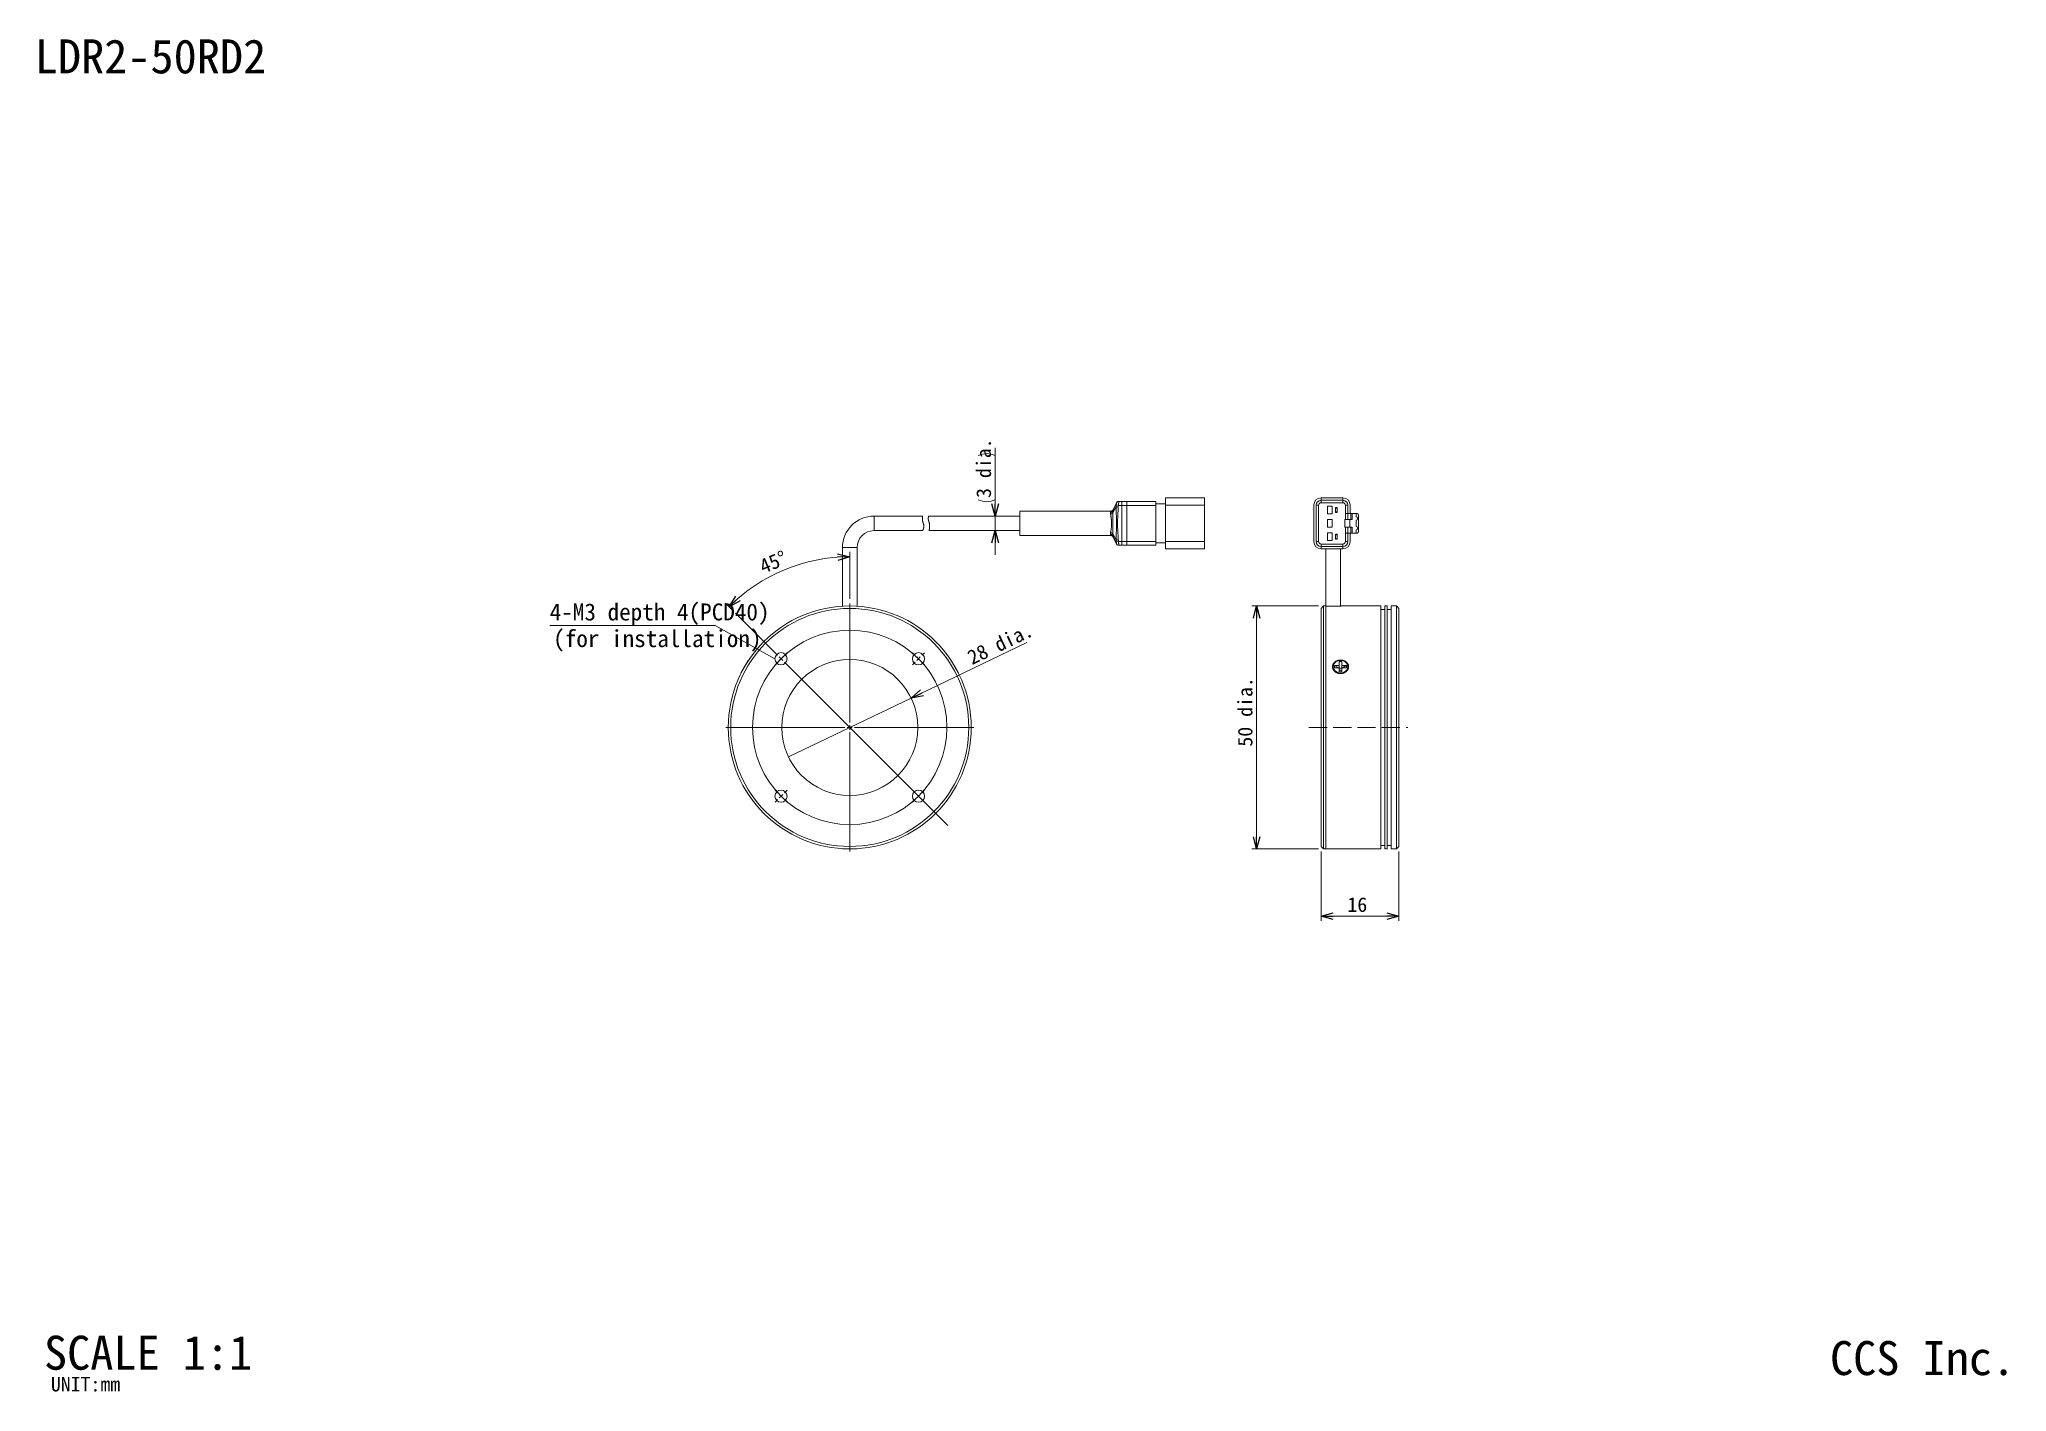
# Model space of a CAD drawing. Extents: x 12 to 417, y 8 to 287.
import ezdxf
from ezdxf.enums import TextEntityAlignment as Align

# ---------------------------------------------------------------- set-up
doc = ezdxf.new("R2010")
doc.units = 0
doc.linetypes.add('DASHED3', pattern=[5, 3.75, -1.25])
doc.layers.get('0').update_dxf_attribs({"linetype": 'continuous', "lineweight": 13})
doc.layers.add('1', color=7, linetype='continuous', lineweight=13)
doc.styles.add('Font_0', font='MS Gothic.ttf')

msp = doc.modelspace()

# ---------------------------------------------------------------- texts
at = {"color": 7, "style": 'Font_0'}
for s, p in [('LDR2-50RD2', (11.45, 279.76)), ('SCALE 1:1', (13.34, 12.96)), ('CCS Inc.', (380.88, 11.86))]:
    msp.add_text(s, height=7, dxfattribs=at).set_placement(p)
at = {"layer": '1', "color": 7, "style": 'Font_0'}
for s, rotation, p in [('3 dia.', 90, (205.22, 192.38)), ('45°', 22.5, (160.23, 179.52)), ('28 dia.', 25.599, (203.01, 160.68)), ('50 dia.', 90, (259.02, 141.2))]:
    msp.add_text(s, height=3, rotation=rotation, dxfattribs=at).set_placement(p, align=Align.TOP_LEFT)
for s, height, p in [('4-M3 depth 4(PCD40)', 3.5, (117.41, 170.67)), ('(for installation)', 3.5, (118.13, 165.19)), ('16', 3, (281.56, 110.19))]:
    msp.add_text(s, height=height, dxfattribs=at).set_placement(p, align=Align.TOP_LEFT)
at = {"layer": '1', "color": 8, "style": 'Font_0'}
msp.add_text('UNIT:mm', height=3, dxfattribs=at).set_placement((14.75, 11.5), align=Align.TOP_LEFT)

# ---------------------------------------------------------------- linework, layer by layer
at = {"color": 7, "linetype": 'BYBLOCK', "lineweight": -2}
for p, q in [((209.09, 188.65), (208.42, 191.15)), ((209.76, 191.15), (209.09, 188.65)), ((209.09, 188.65), (209.09, 191.15)), ((208.42, 183.15), (209.09, 185.65)), ((209.09, 185.65), (209.76, 183.15)), ((209.09, 185.65), (209.09, 183.15)), ((176.63, 180.86), (179.16, 180.28)), ((179.16, 180.28), (176.66, 180.19)), ((179.16, 180.28), (176.68, 179.52)), ((154.32, 169.99), (155.69, 172.18)), ((154.32, 169.99), (156.15, 171.69)), ((156.6, 171.2), (154.32, 169.99)), ((262.22, 167.65), (262.89, 170.15)), ((262.89, 170.15), (263.56, 167.65)), ((262.89, 170.15), (262.89, 167.65)), ((191.78, 151.2), (193.75, 152.88)), ((191.78, 151.2), (194.04, 152.28)), ((194.33, 151.68), (191.78, 151.2)), ((262.89, 120.15), (262.22, 122.65)), ((263.56, 122.65), (262.89, 120.15)), ((262.89, 120.15), (262.89, 122.65)), ((276.15, 106.32), (278.65, 106.99)), ((278.65, 105.65), (276.15, 106.32)), ((276.15, 106.32), (278.65, 106.32)), ((289.65, 106.99), (292.15, 106.32)), ((292.15, 106.32), (289.65, 105.65)), ((292.15, 106.32), (289.65, 106.32))]:
    msp.add_line(p, q, dxfattribs=at)
at = {"color": 7, "linetype": 'continuous', "lineweight": 15}
for p, q in [((234.02, 191.37), (233.28, 189.89)), ((234.02, 191.35), (233.28, 189.68)), ((233.99, 190.57), (233.29, 189.32)), ((234.47, 190.85), (234.01, 190.96)), ((234.47, 190.85), (234.42, 190.55)), ((235.16, 190.85), (234.47, 190.85)), ((234.48, 191.65), (234.49, 191.65)), ((235.16, 191.65), (234.49, 191.65)), ((235.16, 191.65), (236.16, 191.65)), ((235.16, 190.85), (235.16, 183.45)), ((235.16, 190.85), (236.16, 190.85)), ((242.16, 191.65), (236.16, 191.65)), ((236.16, 190.85), (236.16, 183.45)), ((242.16, 190.85), (236.16, 190.85)), ((244.16, 191.15), (242.16, 191.15)), ((242.16, 190.85), (242.16, 183.45)), ((244.16, 192.4), (249.16, 192.4)), ((244.16, 190.9), (244.16, 192.4)), ((252.16, 190.9), (244.16, 190.9)), ((244.16, 190.9), (244.16, 183.4)), ((249.16, 192.4), (252.16, 192.4)), ((252.16, 192.4), (252.16, 190.9)), ((252.16, 190.9), (252.16, 183.4)), ((274.65, 190.9), (274.65, 183.4)), ((275.65, 190.9), (275.15, 190.9)), ((275.15, 183.4), (275.15, 190.9)), ((275.65, 190.9), (275.65, 183.4)), ((276.15, 192.4), (276.15, 191.9)), ((280.65, 192.4), (276.15, 192.4)), ((276.15, 191.9), (276.15, 191.4)), ((276.15, 191.9), (280.65, 191.9)), ((280.65, 191.4), (276.15, 191.4)), ((277.45, 190.7), (277.45, 189.1)), ((278.45, 190.7), (277.45, 190.7)), ((278.45, 189.1), (278.45, 190.7)), ((279.15, 190.4), (279.45, 190.4)), ((279.15, 190.3), (279.15, 190.4)), ((279.45, 190.3), (279.15, 190.3)), ((279.15, 190.3), (279.15, 189.5)), ((279.45, 190.4), (279.45, 190.3)), ((279.45, 189.5), (279.45, 190.3)), ((280.65, 191.9), (280.65, 192.4)), ((280.65, 191.4), (280.65, 191.9)), ((281.15, 190.9), (281.65, 190.9)), ((281.15, 189.15), (281.15, 190.9)), ((281.65, 190.9), (281.65, 189.15)), ((282.15, 189.15), (282.15, 190.9)), ((194.16, 188.65), (184.16, 188.65)), ((184.16, 188.65), (184.16, 185.65)), ((214.16, 188.65), (195.38, 188.65)), ((232.84, 189.65), (214.16, 189.65)), ((214.16, 189.65), (214.16, 184.65)), ((277.45, 189.1), (278.45, 189.1)), ((277.45, 187.95), (277.45, 186.35)), ((278.45, 187.95), (277.45, 187.95)), ((277.45, 186.35), (278.45, 186.35)), ((278.45, 186.35), (278.45, 187.95)), ((279.15, 189.5), (279.45, 189.5)), ((279.15, 189.4), (279.15, 189.5)), ((279.45, 189.4), (279.15, 189.4)), ((279.45, 189.5), (279.45, 189.4)), ((281.05, 187.95), (281.05, 186.35)), ((281.05, 187.95), (282.05, 187.95)), ((281.05, 186.35), (282.05, 186.35)), ((281.65, 189.15), (281.15, 189.15)), ((281.15, 187.95), (281.15, 189.15)), ((281.15, 185.15), (281.15, 186.35)), ((281.65, 189.15), (282.15, 189.15)), ((281.65, 189.15), (281.65, 187.95)), ((281.65, 186.35), (281.65, 185.15)), ((282.05, 187.95), (282.05, 186.35)), ((282.05, 187.95), (282.55, 187.95)), ((282.05, 186.35), (282.55, 186.35)), ((282.15, 189.15), (282.25, 189.15)), ((282.25, 187.95), (282.25, 189.15)), ((282.25, 189.15), (282.55, 189.15)), ((282.25, 185.15), (282.25, 186.35)), ((282.55, 189.15), (282.55, 187.95)), ((282.55, 189.15), (283.35, 189.15)), ((282.55, 186.35), (282.55, 185.15)), ((283.35, 189.15), (283.35, 188.5)), ((283.35, 189.15), (283.55, 189.15)), ((283.45, 188.5), (283.35, 188.5)), ((283.35, 187.8), (283.45, 187.8)), ((283.35, 187.8), (283.35, 186.5)), ((283.35, 186.5), (283.45, 186.5)), ((283.65, 188), (283.65, 188.3)), ((283.65, 186.3), (283.65, 186)), ((283.85, 188.85), (283.85, 185.45)), ((184.16, 185.65), (194.17, 185.65)), ((195.46, 185.65), (214.16, 185.65)), ((214.16, 184.65), (232.84, 184.65)), ((234.02, 182.95), (233.28, 184.62)), ((233.28, 184.41), (234.02, 182.93)), ((233.99, 183.74), (233.29, 184.98)), ((234.47, 183.45), (234.01, 183.34)), ((235.16, 183.45), (234.47, 183.45)), ((234.49, 182.65), (234.48, 182.65)), ((235.16, 182.65), (234.49, 182.65)), ((235.16, 183.45), (236.16, 183.45)), ((235.16, 182.65), (236.16, 182.65)), ((242.16, 183.45), (236.16, 183.45)), ((242.16, 182.65), (236.16, 182.65)), ((244.16, 183.15), (242.16, 183.15)), ((244.16, 181.9), (244.16, 183.4)), ((244.16, 183.4), (252.16, 183.4)), ((252.16, 183.4), (252.16, 181.9)), ((275.65, 183.4), (275.15, 183.4)), ((276.15, 182.9), (276.15, 182.4)), ((276.15, 182.9), (280.65, 182.9)), ((276.15, 182.4), (276.15, 181.9)), ((280.65, 182.4), (276.15, 182.4)), ((277.45, 185.2), (278.45, 185.2)), ((277.45, 183.6), (277.45, 185.2)), ((278.45, 183.6), (277.45, 183.6)), ((278.45, 185.2), (278.45, 183.6)), ((279.15, 184.9), (279.45, 184.9)), ((279.15, 184.8), (279.15, 184.9)), ((279.15, 184), (279.15, 184.8)), ((279.45, 184.8), (279.15, 184.8)), ((279.15, 183.9), (279.15, 184)), ((279.15, 184), (279.45, 184)), ((279.45, 183.9), (279.15, 183.9)), ((279.45, 184.9), (279.45, 184.8)), ((279.45, 184.8), (279.45, 184)), ((279.45, 184), (279.45, 183.9)), ((280.65, 182.4), (280.65, 182.9)), ((280.65, 181.9), (280.65, 182.4)), ((281.15, 183.4), (281.15, 185.15)), ((281.15, 185.15), (281.65, 185.15)), ((281.65, 183.4), (281.15, 183.4)), ((281.65, 185.15), (281.65, 183.4)), ((281.65, 185.15), (282.15, 185.15)), ((282.15, 183.4), (282.15, 185.15)), ((282.15, 185.15), (282.25, 185.15)), ((282.55, 185.15), (282.25, 185.15)), ((282.55, 185.15), (283.35, 185.15)), ((283.35, 185.8), (283.35, 185.15)), ((283.45, 185.8), (283.35, 185.8)), ((283.35, 185.15), (283.55, 185.15)), ((177.66, 182.15), (177.66, 170.11)), ((177.66, 182.15), (180.66, 182.15)), ((180.66, 170.11), (180.66, 182.15)), ((249.16, 181.9), (244.16, 181.9)), ((252.16, 181.9), (249.16, 181.9)), ((276.15, 181.9), (280.65, 181.9)), ((277.15, 181.9), (277.15, 170.15)), ((280.15, 170.14), (280.15, 181.9)), ((276.65, 170.15), (276.15, 169.65)), ((277.15, 170.15), (276.65, 170.15)), ((276.65, 170.15), (276.65, 120.15)), ((277.15, 170.15), (277.15, 120.15)), ((277.15, 170.1), (277.15, 120.15)), ((278.75, 170.1), (277.15, 170.1)), ((288.45, 170.15), (280.33, 170.15)), ((288.45, 120.15), (288.45, 170.15)), ((289.75, 170.15), (289.25, 170.15)), ((289.25, 170.15), (289.25, 120.15)), ((289.75, 120.15), (289.75, 170.15)), ((291.65, 170.15), (290.55, 170.15)), ((290.55, 170.15), (290.55, 120.15)), ((292.15, 169.65), (291.65, 170.15)), ((291.65, 120.15), (291.65, 170.15)), ((276.15, 120.65), (276.15, 169.65)), ((289.25, 169.45), (288.45, 169.45)), ((290.55, 169.45), (289.75, 169.45)), ((292.15, 169.65), (292.15, 120.65)), ((156.76, 156.35), (158.26, 158.95)), ((158.29, 158.93), (158.26, 158.95)), ((200.06, 158.95), (200.02, 158.93)), ((200.06, 158.95), (201.56, 156.35)), ((279.9, 157.87), (279.9, 158.73)), ((280.4, 158.73), (279.9, 158.73)), ((280.4, 157.87), (280.4, 158.73)), ((156.76, 156.35), (156.79, 156.33)), ((201.52, 156.33), (201.56, 156.35)), ((278.65, 157.65), (278.65, 157.6)), ((279.9, 157.87), (278.9, 157.87)), ((278.9, 157.87), (278.9, 157.43)), ((278.9, 157.87), (279.77, 157.43)), ((279.9, 157.43), (278.9, 157.43)), ((279.9, 157.87), (279.9, 157.43)), ((279.9, 156.57), (279.9, 157.43)), ((279.9, 157.37), (280.4, 157.37)), ((279.9, 156.93), (280.4, 156.93)), ((280.4, 156.57), (279.9, 156.57)), ((281.4, 157.87), (280.4, 157.87)), ((280.4, 157.87), (280.4, 157.43)), ((280.4, 156.57), (280.4, 157.43)), ((281.4, 157.43), (280.4, 157.43)), ((280.54, 157.43), (281.4, 157.87)), ((281.4, 157.87), (281.4, 157.43)), ((281.65, 157.6), (281.65, 157.65)), ((177.66, 120.2), (177.66, 120.15)), ((180.66, 120.15), (177.66, 120.15)), ((180.66, 120.15), (180.66, 120.2)), ((276.15, 120.65), (276.65, 120.15)), ((276.65, 120.15), (277.15, 120.15)), ((277.15, 120.15), (278.52, 120.15)), ((281.65, 120.15), (278.65, 120.15)), ((281.8, 120.15), (288.45, 120.15)), ((288.45, 120.85), (289.25, 120.85)), ((289.25, 120.15), (289.75, 120.15)), ((289.75, 120.85), (290.55, 120.85)), ((290.55, 120.15), (291.65, 120.15)), ((291.65, 120.15), (292.15, 120.65))]:
    msp.add_line(p, q, dxfattribs=at)
at = {"lineweight": 15}
for points in [[(233.99, 190.57), (233.99, 190.57), (233.99, 190.57), (233.99, 190.57), (233.99, 190.58), (233.99, 190.59), (233.99, 190.59), (233.99, 190.6), (233.98, 190.61), (233.98, 190.62), (233.98, 190.63), (233.98, 190.65), (233.98, 190.66), (233.98, 190.67), (233.98, 190.69), (233.98, 190.7), (233.98, 190.72), (233.98, 190.74), (233.98, 190.76), (233.98, 190.78), (233.98, 190.8), (233.99, 190.82), (233.99, 190.84), (233.99, 190.86), (234, 190.88), (234, 190.91), (234, 190.93), (234.01, 190.96)], [(233.99, 183.74), (233.99, 183.74), (233.99, 183.77), (233.99, 183.81), (233.99, 183.87), (233.99, 183.94), (233.99, 184.02), (233.99, 184.11), (233.99, 184.2), (233.99, 184.31), (233.99, 184.42), (234, 184.53), (234, 184.65), (234, 184.77), (234, 184.9), (234, 185.04), (234.01, 185.19), (234.01, 185.35), (234.02, 185.51), (234.02, 185.68), (234.03, 185.86), (234.03, 186.05), (234.04, 186.25), (234.04, 186.44), (234.05, 186.65), (234.05, 186.85), (234.05, 187.05), (234.05, 187.26), (234.05, 187.46), (234.05, 187.66), (234.05, 187.86), (234.04, 188.05), (234.03, 188.24), (234.03, 188.43), (234.02, 188.61), (234.02, 188.78), (234.01, 188.94), (234.01, 189.1), (234, 189.25), (234, 189.39), (234, 189.53), (234, 189.66), (233.99, 189.77), (233.99, 189.89), (233.99, 189.99), (233.99, 190.09), (233.99, 190.18), (233.99, 190.27), (233.99, 190.34), (233.99, 190.41), (233.99, 190.46), (233.99, 190.51), (233.99, 190.54), (233.99, 190.56), (233.99, 190.57)], [(234.42, 190.55), (234.4, 190.55), (234.39, 190.55), (234.37, 190.55), (234.36, 190.55), (234.35, 190.55), (234.33, 190.55), (234.32, 190.55), (234.31, 190.55), (234.29, 190.55), (234.28, 190.55), (234.26, 190.55), (234.25, 190.55), (234.24, 190.55), (234.23, 190.56), (234.21, 190.56), (234.2, 190.56), (234.19, 190.56), (234.18, 190.56), (234.16, 190.56), (234.15, 190.56), (234.14, 190.56), (234.13, 190.56), (234.12, 190.56), (234.11, 190.56), (234.09, 190.56), (234.08, 190.56), (234.07, 190.56), (234.06, 190.56), (234.06, 190.56), (234.05, 190.56), (234.04, 190.56), (234.03, 190.56), (234.02, 190.57), (234.01, 190.57), (234, 190.57), (233.99, 190.57)], [(234.01, 190.96), (234.01, 190.96), (234.01, 190.97), (234.01, 190.97), (234.01, 190.98), (234.01, 190.99), (234.01, 191), (234.01, 191.01), (234.02, 191.02), (234.02, 191.02), (234.02, 191.03), (234.02, 191.04), (234.02, 191.05), (234.02, 191.06), (234.02, 191.07), (234.02, 191.08), (234.02, 191.09), (234.02, 191.1), (234.03, 191.11), (234.03, 191.12), (234.03, 191.13), (234.03, 191.14), (234.03, 191.15), (234.03, 191.16), (234.03, 191.16), (234.03, 191.17), (234.03, 191.18), (234.03, 191.19), (234.03, 191.2), (234.03, 191.2), (234.03, 191.21), (234.03, 191.22), (234.03, 191.23), (234.03, 191.23), (234.03, 191.24), (234.03, 191.25), (234.03, 191.25), (234.03, 191.26), (234.03, 191.27), (234.03, 191.27), (234.03, 191.28), (234.03, 191.28), (234.03, 191.29), (234.03, 191.29), (234.03, 191.3), (234.03, 191.3), (234.03, 191.31), (234.03, 191.31), (234.03, 191.31), (234.03, 191.32), (234.03, 191.32), (234.03, 191.32), (234.03, 191.32), (234.03, 191.33), (234.03, 191.33)], [(234.02, 191.35), (234.03, 191.37), (234.04, 191.38), (234.05, 191.39), (234.05, 191.41), (234.06, 191.42), (234.07, 191.43), (234.08, 191.45), (234.09, 191.46), (234.1, 191.47), (234.11, 191.49), (234.12, 191.5), (234.13, 191.51), (234.14, 191.52), (234.16, 191.53), (234.17, 191.54), (234.18, 191.55), (234.19, 191.56), (234.21, 191.57), (234.22, 191.58), (234.24, 191.59), (234.25, 191.59), (234.26, 191.6), (234.28, 191.61), (234.29, 191.61), (234.31, 191.62), (234.32, 191.63), (234.34, 191.63), (234.35, 191.63), (234.37, 191.64), (234.39, 191.64), (234.4, 191.64), (234.42, 191.64), (234.43, 191.65), (234.45, 191.65), (234.47, 191.65), (234.48, 191.65)], [(234.02, 191.35), (234.02, 191.35), (234.02, 191.35), (234.02, 191.35), (234.02, 191.35), (234.02, 191.35), (234.02, 191.35), (234.02, 191.35), (234.02, 191.36), (234.02, 191.36), (234.02, 191.36), (234.02, 191.36), (234.02, 191.36), (234.02, 191.36), (234.02, 191.36), (234.02, 191.36), (234.02, 191.36), (234.02, 191.37), (234.02, 191.37), (234.02, 191.37), (234.02, 191.37), (234.02, 191.37), (234.02, 191.37), (234.02, 191.37), (234.02, 191.37), (234.02, 191.37), (234.02, 191.38), (234.02, 191.38), (234.02, 191.38), (234.02, 191.38), (234.02, 191.38), (234.02, 191.38), (234.02, 191.38), (234.02, 191.37), (234.02, 191.37), (234.02, 191.37), (234.02, 191.37)], [(234.03, 191.33), (234.03, 191.33), (234.02, 191.33), (234.02, 191.33), (234.02, 191.34), (234.02, 191.34), (234.02, 191.34), (234.02, 191.34), (234.02, 191.34), (234.02, 191.34), (234.02, 191.34), (234.02, 191.35), (234.02, 191.35), (234.02, 191.35), (234.02, 191.35), (234.02, 191.35), (234.02, 191.35), (234.02, 191.35), (234.02, 191.35)], [(234.42, 190.55), (234.41, 190.41), (234.4, 190.27), (234.39, 190.11), (234.38, 189.94), (234.37, 189.77), (234.36, 189.59), (234.35, 189.4), (234.34, 189.22), (234.33, 189.02), (234.32, 188.83), (234.31, 188.64), (234.3, 188.45), (234.3, 188.25), (234.29, 188.05), (234.28, 187.86), (234.28, 187.66), (234.27, 187.46), (234.27, 187.26), (234.27, 187.06), (234.27, 186.85), (234.28, 186.65), (234.28, 186.44), (234.29, 186.24), (234.3, 186.03), (234.31, 185.83), (234.32, 185.63), (234.33, 185.43), (234.34, 185.23), (234.35, 185.03), (234.36, 184.84), (234.37, 184.65), (234.38, 184.47), (234.39, 184.28), (234.4, 184.1), (234.41, 183.93), (234.42, 183.76)], [(234.49, 191.65), (234.49, 191.65), (234.49, 191.65), (234.49, 191.65), (234.49, 191.65), (234.49, 191.65), (234.49, 191.65), (234.49, 191.65), (234.49, 191.65), (234.49, 191.65), (234.5, 191.65), (234.5, 191.64), (234.5, 191.64), (234.5, 191.64), (234.5, 191.63), (234.5, 191.63), (234.5, 191.63), (234.5, 191.62), (234.5, 191.61), (234.5, 191.61), (234.5, 191.6), (234.5, 191.59), (234.5, 191.58), (234.5, 191.57), (234.5, 191.56), (234.5, 191.55), (234.5, 191.53), (234.5, 191.52), (234.5, 191.51), (234.5, 191.49), (234.5, 191.48), (234.5, 191.46), (234.5, 191.45), (234.5, 191.43), (234.5, 191.41), (234.5, 191.4), (234.5, 191.38), (234.5, 191.36), (234.5, 191.34), (234.5, 191.32), (234.49, 191.3), (234.49, 191.28), (234.49, 191.26), (234.49, 191.24), (234.49, 191.22), (234.49, 191.2), (234.49, 191.18), (234.49, 191.16), (234.49, 191.14), (234.49, 191.12), (234.48, 191.09), (234.48, 191.07), (234.48, 191.05), (234.48, 191.03), (234.48, 191.02), (234.48, 191), (234.48, 190.98), (234.48, 190.97), (234.47, 190.95), (234.47, 190.94), (234.47, 190.93), (234.47, 190.92), (234.47, 190.9), (234.47, 190.89), (234.47, 190.89), (234.47, 190.88), (234.47, 190.87), (234.47, 190.87), (234.47, 190.86), (234.47, 190.86), (234.47, 190.85), (234.47, 190.85), (234.47, 190.85)], [(235.16, 191.65), (235.16, 191.65), (235.16, 191.64), (235.16, 191.64), (235.16, 191.64), (235.16, 191.63), (235.16, 191.63), (235.16, 191.62), (235.16, 191.62), (235.16, 191.61), (235.16, 191.6), (235.16, 191.6), (235.16, 191.59), (235.16, 191.58), (235.16, 191.57), (235.16, 191.56), (235.16, 191.55), (235.16, 191.53), (235.16, 191.52), (235.16, 191.51), (235.16, 191.5), (235.16, 191.49), (235.16, 191.48), (235.16, 191.47), (235.16, 191.45), (235.16, 191.44), (235.16, 191.43), (235.16, 191.42), (235.16, 191.4), (235.16, 191.39), (235.16, 191.38), (235.16, 191.36), (235.16, 191.35), (235.16, 191.33), (235.16, 191.32), (235.16, 191.3), (235.16, 191.28), (235.16, 191.27), (235.16, 191.25), (235.16, 191.23), (235.16, 191.21), (235.16, 191.19), (235.16, 191.17), (235.16, 191.14), (235.16, 191.12), (235.16, 191.1), (235.16, 191.08), (235.16, 191.05), (235.16, 191.03), (235.16, 191), (235.16, 190.97), (235.16, 190.94), (235.16, 190.91), (235.16, 190.88), (235.16, 190.85)], [(236.16, 190.85), (236.16, 190.87), (236.16, 190.89), (236.16, 190.9), (236.16, 190.92), (236.16, 190.94), (236.16, 190.96), (236.16, 190.98), (236.16, 191), (236.16, 191.01), (236.16, 191.03), (236.16, 191.06), (236.16, 191.08), (236.16, 191.1), (236.16, 191.12), (236.16, 191.14), (236.16, 191.16), (236.16, 191.19), (236.16, 191.21), (236.16, 191.23), (236.16, 191.26), (236.16, 191.28), (236.16, 191.31), (236.16, 191.33), (236.16, 191.35), (236.16, 191.38), (236.16, 191.4), (236.16, 191.42), (236.16, 191.44), (236.16, 191.47), (236.16, 191.49), (236.16, 191.51), (236.16, 191.53), (236.16, 191.55), (236.16, 191.56), (236.16, 191.58), (236.16, 191.59), (236.16, 191.6), (236.16, 191.61), (236.16, 191.62), (236.16, 191.63), (236.16, 191.63), (236.16, 191.64), (236.16, 191.64), (236.16, 191.65), (236.16, 191.65)], [(242.16, 191.65), (242.16, 191.65), (242.16, 191.64), (242.16, 191.64), (242.16, 191.63), (242.16, 191.63), (242.16, 191.62), (242.16, 191.61), (242.16, 191.6), (242.16, 191.59), (242.16, 191.58), (242.16, 191.56), (242.16, 191.55), (242.16, 191.53), (242.16, 191.51), (242.16, 191.49), (242.16, 191.46), (242.16, 191.44), (242.16, 191.41), (242.16, 191.39), (242.16, 191.36), (242.16, 191.34), (242.16, 191.31), (242.16, 191.28), (242.16, 191.25), (242.16, 191.22), (242.16, 191.19), (242.16, 191.16), (242.16, 191.12), (242.16, 191.09), (242.16, 191.06), (242.16, 191.02), (242.16, 190.99), (242.16, 190.96), (242.16, 190.92), (242.16, 190.89), (242.16, 190.85)], [(194.16, 188.65), (194.16, 188.65), (194.16, 188.65), (194.16, 188.65), (194.16, 188.65), (194.16, 188.65), (194.16, 188.66), (194.16, 188.66), (194.16, 188.65), (194.16, 188.65), (194.16, 188.65), (194.15, 188.64), (194.15, 188.63), (194.15, 188.62), (194.15, 188.61), (194.15, 188.6), (194.15, 188.58), (194.14, 188.57), (194.14, 188.55), (194.14, 188.53), (194.14, 188.51), (194.13, 188.49), (194.13, 188.46), (194.13, 188.43), (194.13, 188.41), (194.12, 188.38), (194.12, 188.34), (194.12, 188.31), (194.12, 188.27), (194.12, 188.24), (194.12, 188.2), (194.12, 188.16), (194.12, 188.12), (194.12, 188.07), (194.12, 188.03), (194.12, 187.99), (194.12, 187.94), (194.13, 187.9), (194.13, 187.85), (194.14, 187.81), (194.14, 187.76), (194.15, 187.72), (194.16, 187.67), (194.16, 187.62), (194.17, 187.58), (194.18, 187.53), (194.19, 187.49), (194.2, 187.44), (194.22, 187.4), (194.23, 187.35), (194.24, 187.31), (194.25, 187.27), (194.27, 187.23), (194.28, 187.19), (194.29, 187.15)], [(194.29, 187.15), (194.3, 187.11), (194.31, 187.06), (194.33, 187.02), (194.34, 186.98), (194.35, 186.93), (194.36, 186.89), (194.37, 186.85), (194.38, 186.8), (194.38, 186.76), (194.39, 186.72), (194.39, 186.67), (194.39, 186.63), (194.4, 186.59), (194.4, 186.55), (194.39, 186.5), (194.39, 186.46), (194.39, 186.42), (194.39, 186.38), (194.38, 186.34), (194.38, 186.3), (194.37, 186.26), (194.37, 186.23), (194.36, 186.19), (194.35, 186.15), (194.34, 186.12), (194.33, 186.08), (194.32, 186.05), (194.32, 186.02), (194.31, 185.99), (194.3, 185.96), (194.28, 185.93), (194.27, 185.9), (194.26, 185.87), (194.25, 185.85), (194.24, 185.82), (194.23, 185.8), (194.22, 185.78), (194.21, 185.76), (194.21, 185.74), (194.2, 185.72), (194.19, 185.71), (194.18, 185.7), (194.18, 185.69), (194.17, 185.68), (194.17, 185.67), (194.17, 185.67), (194.16, 185.66), (194.16, 185.66), (194.16, 185.66), (194.16, 185.66), (194.16, 185.66), (194.16, 185.66), (194.17, 185.67), (194.17, 185.67)], [(195.42, 187.55), (195.41, 187.6), (195.4, 187.64), (195.38, 187.68), (195.37, 187.73), (195.36, 187.77), (195.35, 187.81), (195.34, 187.85), (195.34, 187.9), (195.33, 187.94), (195.32, 187.98), (195.32, 188.02), (195.32, 188.06), (195.32, 188.09), (195.32, 188.13), (195.32, 188.17), (195.32, 188.2), (195.32, 188.24), (195.32, 188.27), (195.32, 188.3), (195.32, 188.33), (195.33, 188.36), (195.33, 188.39), (195.33, 188.42), (195.34, 188.44), (195.34, 188.47), (195.35, 188.49), (195.35, 188.51), (195.35, 188.53), (195.36, 188.55), (195.36, 188.57), (195.37, 188.58), (195.37, 188.6), (195.37, 188.61), (195.38, 188.62), (195.38, 188.63), (195.38, 188.63), (195.38, 188.64), (195.38, 188.64), (195.38, 188.64), (195.38, 188.64), (195.38, 188.64), (195.38, 188.64), (195.38, 188.64), (195.38, 188.64), (195.38, 188.63)], [(195.46, 185.67), (195.46, 185.66), (195.46, 185.66), (195.46, 185.66), (195.46, 185.66), (195.46, 185.66), (195.46, 185.66), (195.46, 185.66), (195.46, 185.66), (195.46, 185.66), (195.46, 185.67), (195.47, 185.67), (195.47, 185.68), (195.47, 185.69), (195.48, 185.71), (195.48, 185.72), (195.48, 185.74), (195.49, 185.76), (195.49, 185.78), (195.5, 185.8), (195.51, 185.82), (195.51, 185.85), (195.52, 185.87), (195.52, 185.9), (195.53, 185.93), (195.54, 185.96), (195.54, 186), (195.55, 186.03), (195.56, 186.07), (195.56, 186.11), (195.57, 186.15), (195.57, 186.19), (195.58, 186.23), (195.58, 186.28), (195.59, 186.32), (195.59, 186.37), (195.59, 186.42), (195.59, 186.46), (195.59, 186.51), (195.59, 186.56), (195.59, 186.61), (195.59, 186.66), (195.59, 186.71), (195.59, 186.76), (195.58, 186.81), (195.58, 186.86), (195.57, 186.91), (195.57, 186.96), (195.56, 187), (195.55, 187.05), (195.55, 187.09), (195.54, 187.13), (195.53, 187.18), (195.52, 187.22), (195.51, 187.26), (195.5, 187.3), (195.49, 187.33), (195.48, 187.37), (195.47, 187.41), (195.46, 187.44), (195.45, 187.47), (195.44, 187.5), (195.43, 187.53), (195.42, 187.55)], [(232.83, 189.07), (232.83, 189.09), (232.83, 189.11), (232.82, 189.14), (232.82, 189.16), (232.82, 189.18), (232.82, 189.2), (232.82, 189.22), (232.81, 189.23), (232.81, 189.25), (232.81, 189.27), (232.81, 189.29), (232.81, 189.31), (232.81, 189.32), (232.81, 189.34), (232.81, 189.36), (232.82, 189.37), (232.82, 189.39), (232.82, 189.4)], [(233.28, 189.68), (233.27, 189.67), (233.27, 189.65), (233.26, 189.64), (233.25, 189.63), (233.24, 189.61), (233.23, 189.6), (233.23, 189.59), (233.22, 189.58), (233.21, 189.57), (233.2, 189.55), (233.19, 189.54), (233.17, 189.53), (233.16, 189.52), (233.15, 189.51), (233.14, 189.5), (233.13, 189.49), (233.11, 189.49), (233.1, 189.48), (233.08, 189.47), (233.07, 189.46), (233.06, 189.45), (233.04, 189.45), (233.03, 189.44), (233.01, 189.44), (233, 189.43), (232.98, 189.43), (232.96, 189.42), (232.95, 189.42), (232.93, 189.41), (232.92, 189.41), (232.9, 189.41), (232.88, 189.41), (232.87, 189.41), (232.85, 189.41), (232.83, 189.4), (232.82, 189.4)], [(232.82, 189.4), (232.82, 189.43), (232.82, 189.46), (232.83, 189.48), (232.83, 189.51), (232.83, 189.53), (232.84, 189.55), (232.84, 189.57), (232.84, 189.58), (232.84, 189.59), (232.84, 189.6), (232.84, 189.61), (232.84, 189.62), (232.84, 189.62), (232.84, 189.62), (232.84, 189.62), (232.84, 189.62), (232.84, 189.62), (232.84, 189.62)], [(232.83, 189.07), (232.85, 189.08), (232.86, 189.08), (232.88, 189.08), (232.9, 189.08), (232.91, 189.08), (232.93, 189.09), (232.94, 189.09), (232.96, 189.09), (232.97, 189.1), (232.99, 189.1), (233, 189.1), (233.02, 189.11), (233.03, 189.12), (233.05, 189.12), (233.06, 189.13), (233.08, 189.13), (233.09, 189.14), (233.1, 189.15), (233.12, 189.16), (233.13, 189.16), (233.14, 189.17), (233.16, 189.18), (233.17, 189.19), (233.18, 189.2), (233.19, 189.21), (233.2, 189.22), (233.21, 189.23), (233.22, 189.24), (233.23, 189.25), (233.24, 189.26), (233.25, 189.27), (233.26, 189.28), (233.26, 189.29), (233.27, 189.3), (233.28, 189.31), (233.29, 189.32)], [(232.83, 185.23), (232.84, 185.3), (232.85, 185.36), (232.86, 185.43), (232.87, 185.5), (232.88, 185.57), (232.9, 185.64), (232.91, 185.71), (232.92, 185.79), (232.93, 185.86), (232.94, 185.94), (232.95, 186.02), (232.97, 186.11), (232.98, 186.19), (232.99, 186.28), (233, 186.37), (233.01, 186.46), (233.02, 186.55), (233.02, 186.64), (233.03, 186.73), (233.04, 186.82), (233.04, 186.91), (233.04, 187.01), (233.04, 187.1), (233.04, 187.19), (233.04, 187.28), (233.04, 187.38), (233.03, 187.47), (233.03, 187.56), (233.02, 187.65), (233.02, 187.74), (233.01, 187.82), (233, 187.91), (232.99, 187.99), (232.98, 188.07), (232.97, 188.15), (232.96, 188.23), (232.95, 188.3), (232.94, 188.36), (232.93, 188.43), (232.92, 188.49), (232.91, 188.55), (232.9, 188.61), (232.9, 188.66), (232.89, 188.71), (232.88, 188.76), (232.87, 188.81), (232.86, 188.85), (232.86, 188.89), (232.85, 188.93), (232.85, 188.97), (232.84, 189), (232.84, 189.03), (232.83, 189.05), (232.83, 189.07)], [(233.28, 189.9), (233.28, 189.9), (233.27, 189.89), (233.27, 189.88), (233.27, 189.88), (233.26, 189.87), (233.26, 189.86), (233.25, 189.85), (233.24, 189.84), (233.24, 189.83), (233.23, 189.82), (233.22, 189.82), (233.21, 189.81), (233.2, 189.8), (233.19, 189.79), (233.18, 189.78), (233.17, 189.77), (233.16, 189.76), (233.15, 189.75), (233.13, 189.74), (233.12, 189.73), (233.11, 189.72), (233.09, 189.71), (233.08, 189.7), (233.06, 189.7), (233.04, 189.69), (233.03, 189.68), (233.01, 189.68), (232.99, 189.67), (232.97, 189.67), (232.95, 189.66), (232.93, 189.66), (232.92, 189.66), (232.9, 189.66), (232.88, 189.66), (232.86, 189.65), (232.84, 189.65)], [(233.29, 189.32), (233.29, 189.32), (233.29, 189.32), (233.29, 189.31), (233.29, 189.31), (233.29, 189.3), (233.29, 189.28), (233.29, 189.27), (233.29, 189.25), (233.29, 189.23), (233.29, 189.21), (233.29, 189.18), (233.29, 189.16), (233.3, 189.12), (233.3, 189.09), (233.3, 189.05), (233.3, 189.01), (233.3, 188.97), (233.3, 188.92), (233.3, 188.87), (233.3, 188.81), (233.31, 188.75), (233.31, 188.69), (233.31, 188.62), (233.31, 188.55), (233.31, 188.48), (233.3, 188.4), (233.3, 188.32), (233.3, 188.24), (233.3, 188.15), (233.29, 188.06), (233.29, 187.97), (233.28, 187.87), (233.28, 187.78), (233.28, 187.68), (233.27, 187.59), (233.27, 187.49), (233.27, 187.39), (233.27, 187.29), (233.27, 187.19), (233.27, 187.1), (233.27, 187), (233.27, 186.9), (233.27, 186.81), (233.28, 186.72), (233.28, 186.63), (233.28, 186.54), (233.29, 186.45), (233.29, 186.36), (233.29, 186.28), (233.3, 186.2), (233.3, 186.12), (233.3, 186.04), (233.3, 185.97), (233.3, 185.9), (233.3, 185.83), (233.31, 185.76), (233.31, 185.7), (233.31, 185.64), (233.3, 185.58), (233.3, 185.52), (233.3, 185.47), (233.3, 185.42), (233.3, 185.38), (233.3, 185.33), (233.3, 185.3), (233.3, 185.26), (233.3, 185.23), (233.3, 185.2), (233.3, 185.17), (233.29, 185.15), (233.29, 185.12), (233.29, 185.1), (233.29, 185.08), (233.29, 185.06), (233.29, 185.04), (233.29, 185.02), (233.29, 185.01), (233.29, 184.99), (233.29, 184.99), (233.29, 184.98), (233.29, 184.98)], [(233.28, 189.68), (233.28, 189.68), (233.28, 189.68), (233.28, 189.67), (233.28, 189.67), (233.28, 189.66), (233.28, 189.66), (233.28, 189.65), (233.28, 189.64), (233.28, 189.63), (233.28, 189.62), (233.28, 189.61), (233.28, 189.6), (233.28, 189.59), (233.28, 189.58), (233.28, 189.57), (233.28, 189.56), (233.28, 189.54), (233.28, 189.53), (233.28, 189.52), (233.28, 189.5), (233.28, 189.49), (233.28, 189.47), (233.28, 189.46), (233.28, 189.45), (233.28, 189.43), (233.28, 189.42), (233.28, 189.4), (233.29, 189.39), (233.29, 189.38), (233.29, 189.36), (233.29, 189.35), (233.29, 189.34), (233.29, 189.34), (233.29, 189.33), (233.29, 189.33), (233.29, 189.32)], [(232.82, 184.9), (232.82, 184.91), (232.82, 184.93), (232.82, 184.94), (232.81, 184.96), (232.81, 184.97), (232.81, 184.98), (232.81, 184.99), (232.81, 185.01), (232.81, 185.02), (232.81, 185.03), (232.81, 185.04), (232.81, 185.06), (232.81, 185.07), (232.82, 185.08), (232.82, 185.09), (232.82, 185.11), (232.82, 185.12), (232.82, 185.13), (232.82, 185.14), (232.82, 185.15), (232.82, 185.16), (232.82, 185.17), (232.83, 185.19), (232.83, 185.2), (232.83, 185.21), (232.83, 185.22), (232.83, 185.23)], [(232.82, 184.9), (232.83, 184.9), (232.85, 184.9), (232.87, 184.9), (232.88, 184.89), (232.9, 184.89), (232.92, 184.89), (232.93, 184.89), (232.95, 184.88), (232.96, 184.88), (232.98, 184.88), (233, 184.87), (233.01, 184.87), (233.03, 184.86), (233.04, 184.85), (233.06, 184.85), (233.07, 184.84), (233.08, 184.83), (233.1, 184.83), (233.11, 184.82), (233.13, 184.81), (233.14, 184.8), (233.15, 184.79), (233.16, 184.78), (233.17, 184.77), (233.19, 184.76), (233.2, 184.75), (233.21, 184.74), (233.22, 184.72), (233.23, 184.71), (233.23, 184.7), (233.24, 184.69), (233.25, 184.67), (233.26, 184.66), (233.27, 184.65), (233.27, 184.64), (233.28, 184.62)], [(232.84, 184.68), (232.84, 184.68), (232.85, 184.68), (232.85, 184.68), (232.85, 184.67), (232.85, 184.67), (232.85, 184.67), (232.85, 184.68), (232.84, 184.68), (232.84, 184.69), (232.84, 184.7), (232.84, 184.72), (232.84, 184.73), (232.84, 184.76), (232.83, 184.78), (232.83, 184.81), (232.83, 184.83), (232.82, 184.87), (232.82, 184.9)], [(232.83, 185.23), (232.85, 185.23), (232.86, 185.22), (232.88, 185.22), (232.9, 185.22), (232.91, 185.22), (232.93, 185.22), (232.94, 185.21), (232.96, 185.21), (232.97, 185.21), (232.99, 185.2), (233, 185.2), (233.02, 185.19), (233.03, 185.19), (233.05, 185.18), (233.06, 185.17), (233.08, 185.17), (233.09, 185.16), (233.1, 185.15), (233.12, 185.15), (233.13, 185.14), (233.14, 185.13), (233.16, 185.12), (233.17, 185.11), (233.18, 185.1), (233.19, 185.09), (233.2, 185.08), (233.21, 185.07), (233.22, 185.06), (233.23, 185.05), (233.24, 185.04), (233.25, 185.03), (233.26, 185.02), (233.26, 185.01), (233.27, 185), (233.28, 184.99), (233.29, 184.98)], [(232.85, 184.64), (232.85, 184.64), (232.86, 184.64), (232.88, 184.65), (232.89, 184.65), (232.9, 184.65), (232.91, 184.65), (232.92, 184.65), (232.94, 184.64), (232.95, 184.64), (232.96, 184.64), (232.98, 184.64), (232.99, 184.63), (233, 184.63), (233.01, 184.63), (233.03, 184.62), (233.04, 184.62), (233.05, 184.61), (233.07, 184.6), (233.08, 184.6), (233.09, 184.59), (233.1, 184.58), (233.11, 184.57), (233.13, 184.57), (233.14, 184.56), (233.15, 184.55), (233.16, 184.54), (233.17, 184.54), (233.18, 184.53), (233.19, 184.52), (233.2, 184.51), (233.21, 184.5), (233.21, 184.5), (233.22, 184.49), (233.23, 184.48), (233.23, 184.47), (233.24, 184.46), (233.25, 184.46), (233.25, 184.45), (233.26, 184.44), (233.26, 184.43), (233.27, 184.42), (233.27, 184.42), (233.27, 184.41), (233.28, 184.41), (233.28, 184.4)], [(233.29, 184.98), (233.29, 184.98), (233.29, 184.97), (233.29, 184.97), (233.29, 184.97), (233.29, 184.96), (233.29, 184.96), (233.29, 184.95), (233.29, 184.94), (233.29, 184.94), (233.29, 184.93), (233.29, 184.92), (233.29, 184.91), (233.28, 184.91), (233.28, 184.9), (233.28, 184.89), (233.28, 184.88), (233.28, 184.87), (233.28, 184.86), (233.28, 184.85), (233.28, 184.83), (233.28, 184.82), (233.28, 184.81), (233.28, 184.8), (233.28, 184.78), (233.28, 184.77), (233.28, 184.76), (233.28, 184.75), (233.28, 184.74), (233.28, 184.73), (233.28, 184.72), (233.28, 184.71), (233.28, 184.7), (233.28, 184.69), (233.28, 184.68), (233.28, 184.67), (233.28, 184.67), (233.28, 184.66), (233.28, 184.65), (233.28, 184.64), (233.28, 184.64), (233.28, 184.63), (233.28, 184.63), (233.28, 184.63), (233.28, 184.62), (233.28, 184.62)], [(233.28, 184.62), (233.28, 184.62), (233.28, 184.61), (233.28, 184.61), (233.28, 184.59), (233.28, 184.58), (233.28, 184.56), (233.29, 184.55), (233.29, 184.53), (233.29, 184.51), (233.29, 184.5), (233.29, 184.48), (233.29, 184.46), (233.29, 184.45), (233.29, 184.44), (233.29, 184.43), (233.29, 184.42), (233.29, 184.41), (233.29, 184.4), (233.3, 184.4), (233.3, 184.39), (233.3, 184.39), (233.3, 184.39), (233.3, 184.4), (233.29, 184.4), (233.29, 184.4), (233.29, 184.4), (233.29, 184.41)], [(234.01, 183.34), (234, 183.37), (234, 183.4), (234, 183.42), (233.99, 183.44), (233.99, 183.47), (233.99, 183.49), (233.98, 183.51), (233.98, 183.53), (233.98, 183.55), (233.98, 183.57), (233.98, 183.58), (233.98, 183.6), (233.98, 183.61), (233.98, 183.63), (233.98, 183.64), (233.98, 183.66), (233.98, 183.67), (233.98, 183.68), (233.99, 183.69), (233.99, 183.7), (233.99, 183.71), (233.99, 183.72), (233.99, 183.72), (233.99, 183.73), (233.99, 183.73), (233.99, 183.73), (233.99, 183.74)], [(234.42, 183.76), (234.4, 183.76), (234.39, 183.75), (234.37, 183.75), (234.36, 183.75), (234.35, 183.75), (234.33, 183.75), (234.32, 183.75), (234.31, 183.75), (234.29, 183.75), (234.28, 183.75), (234.26, 183.75), (234.25, 183.75), (234.24, 183.75), (234.23, 183.75), (234.21, 183.75), (234.2, 183.75), (234.19, 183.75), (234.18, 183.74), (234.16, 183.74), (234.15, 183.74), (234.14, 183.74), (234.13, 183.74), (234.12, 183.74), (234.11, 183.74), (234.09, 183.74), (234.08, 183.74), (234.07, 183.74), (234.06, 183.74), (234.06, 183.74), (234.05, 183.74), (234.04, 183.74), (234.03, 183.74), (234.02, 183.74), (234.01, 183.74), (234, 183.74), (233.99, 183.74)], [(234.03, 182.97), (234.03, 182.97), (234.03, 182.98), (234.03, 182.98), (234.03, 182.98), (234.03, 182.98), (234.03, 182.98), (234.03, 182.98), (234.03, 182.99), (234.03, 182.99), (234.03, 182.99), (234.03, 182.99), (234.03, 183), (234.03, 183), (234.03, 183.01), (234.03, 183.01), (234.03, 183.01), (234.03, 183.02), (234.03, 183.02), (234.03, 183.03), (234.03, 183.03), (234.03, 183.04), (234.03, 183.05), (234.03, 183.05), (234.03, 183.06), (234.03, 183.06), (234.03, 183.07), (234.03, 183.08), (234.03, 183.08), (234.03, 183.09), (234.03, 183.1), (234.03, 183.1), (234.03, 183.11), (234.03, 183.12), (234.03, 183.13), (234.03, 183.13), (234.03, 183.14), (234.03, 183.15), (234.03, 183.16), (234.03, 183.17), (234.03, 183.18), (234.03, 183.19), (234.03, 183.19), (234.02, 183.2), (234.02, 183.22), (234.02, 183.23), (234.02, 183.24), (234.02, 183.25), (234.02, 183.26), (234.02, 183.28), (234.01, 183.29), (234.01, 183.3), (234.01, 183.32), (234.01, 183.33), (234.01, 183.34)], [(234.02, 182.95), (234.02, 182.95), (234.02, 182.95), (234.02, 182.95), (234.02, 182.95), (234.02, 182.95), (234.02, 182.96), (234.02, 182.96), (234.02, 182.96), (234.02, 182.96), (234.02, 182.96), (234.02, 182.96), (234.02, 182.96), (234.02, 182.96), (234.02, 182.97), (234.02, 182.97), (234.02, 182.97), (234.03, 182.97), (234.03, 182.97)], [(234.48, 182.65), (234.47, 182.65), (234.45, 182.65), (234.43, 182.66), (234.42, 182.66), (234.4, 182.66), (234.39, 182.66), (234.37, 182.66), (234.35, 182.67), (234.34, 182.67), (234.32, 182.68), (234.31, 182.68), (234.29, 182.69), (234.28, 182.69), (234.26, 182.7), (234.25, 182.71), (234.24, 182.72), (234.22, 182.72), (234.21, 182.73), (234.19, 182.74), (234.18, 182.75), (234.17, 182.76), (234.16, 182.77), (234.14, 182.78), (234.13, 182.79), (234.12, 182.8), (234.11, 182.82), (234.1, 182.83), (234.09, 182.84), (234.08, 182.85), (234.07, 182.87), (234.06, 182.88), (234.05, 182.89), (234.05, 182.91), (234.04, 182.92), (234.03, 182.94), (234.02, 182.95)], [(234.42, 183.76), (234.42, 183.75), (234.42, 183.75), (234.42, 183.74), (234.42, 183.73), (234.42, 183.71), (234.42, 183.7), (234.42, 183.68), (234.42, 183.67), (234.43, 183.65), (234.43, 183.63), (234.43, 183.62), (234.43, 183.6), (234.44, 183.58), (234.44, 183.56), (234.45, 183.54), (234.45, 183.51), (234.46, 183.48), (234.47, 183.45)], [(234.47, 183.45), (234.47, 183.45), (234.47, 183.45), (234.47, 183.45), (234.47, 183.45), (234.47, 183.44), (234.47, 183.44), (234.47, 183.44), (234.47, 183.43), (234.47, 183.43), (234.47, 183.42), (234.47, 183.41), (234.47, 183.4), (234.47, 183.39), (234.47, 183.38), (234.47, 183.37), (234.47, 183.36), (234.48, 183.34), (234.48, 183.33), (234.48, 183.31), (234.48, 183.29), (234.48, 183.28), (234.48, 183.26), (234.48, 183.24), (234.48, 183.22), (234.49, 183.2), (234.49, 183.18), (234.49, 183.16), (234.49, 183.14), (234.49, 183.12), (234.49, 183.1), (234.49, 183.08), (234.49, 183.06), (234.49, 183.04), (234.49, 183.02), (234.49, 183.01), (234.49, 182.99), (234.5, 182.97), (234.5, 182.95), (234.5, 182.94), (234.5, 182.92), (234.5, 182.91), (234.5, 182.89), (234.5, 182.87), (234.5, 182.86), (234.5, 182.84), (234.5, 182.83), (234.5, 182.82), (234.5, 182.8), (234.5, 182.79), (234.5, 182.78), (234.5, 182.76), (234.5, 182.75), (234.5, 182.74), (234.5, 182.73), (234.5, 182.72), (234.5, 182.71), (234.5, 182.7), (234.5, 182.7), (234.5, 182.69), (234.5, 182.68), (234.5, 182.68), (234.5, 182.67), (234.5, 182.67), (234.5, 182.67), (234.5, 182.66), (234.5, 182.66), (234.5, 182.66), (234.49, 182.66), (234.49, 182.65), (234.49, 182.65), (234.49, 182.65), (234.49, 182.65), (234.49, 182.65), (234.49, 182.65), (234.49, 182.65), (234.49, 182.65), (234.49, 182.65), (234.49, 182.65), (234.49, 182.65), (234.49, 182.65), (234.49, 182.65)], [(235.16, 183.45), (235.16, 183.42), (235.16, 183.39), (235.16, 183.36), (235.16, 183.33), (235.16, 183.3), (235.16, 183.28), (235.16, 183.25), (235.16, 183.23), (235.16, 183.2), (235.16, 183.18), (235.16, 183.16), (235.16, 183.14), (235.16, 183.12), (235.16, 183.09), (235.16, 183.07), (235.16, 183.06), (235.16, 183.04), (235.16, 183.02), (235.16, 183), (235.16, 182.99), (235.16, 182.97), (235.16, 182.95), (235.16, 182.94), (235.16, 182.93), (235.16, 182.91), (235.16, 182.9), (235.16, 182.89), (235.16, 182.87), (235.16, 182.86), (235.16, 182.85), (235.16, 182.84), (235.16, 182.82), (235.16, 182.81), (235.16, 182.8), (235.16, 182.79), (235.16, 182.78), (235.16, 182.77), (235.16, 182.76), (235.16, 182.75), (235.16, 182.73), (235.16, 182.72), (235.16, 182.72), (235.16, 182.71), (235.16, 182.7), (235.16, 182.69), (235.16, 182.68), (235.16, 182.68), (235.16, 182.67), (235.16, 182.67), (235.16, 182.67), (235.16, 182.66), (235.16, 182.66), (235.16, 182.65), (235.16, 182.65)], [(236.16, 182.65), (236.16, 182.65), (236.16, 182.65), (236.16, 182.65), (236.16, 182.66), (236.16, 182.66), (236.16, 182.66), (236.16, 182.66), (236.16, 182.67), (236.16, 182.67), (236.16, 182.67), (236.16, 182.68), (236.16, 182.69), (236.16, 182.69), (236.16, 182.7), (236.16, 182.71), (236.16, 182.72), (236.16, 182.73), (236.16, 182.74), (236.16, 182.75), (236.16, 182.77), (236.16, 182.78), (236.16, 182.8), (236.16, 182.81), (236.16, 182.83), (236.16, 182.85), (236.16, 182.87), (236.16, 182.89), (236.16, 182.92), (236.16, 182.94), (236.16, 182.97), (236.16, 182.99), (236.16, 183.02), (236.16, 183.05), (236.16, 183.08), (236.16, 183.11), (236.16, 183.15), (236.16, 183.18), (236.16, 183.21), (236.16, 183.24), (236.16, 183.28), (236.16, 183.31), (236.16, 183.35), (236.16, 183.38), (236.16, 183.42), (236.16, 183.45)], [(242.16, 183.45), (242.16, 183.42), (242.16, 183.38), (242.16, 183.35), (242.16, 183.31), (242.16, 183.28), (242.16, 183.24), (242.16, 183.21), (242.16, 183.18), (242.16, 183.14), (242.16, 183.11), (242.16, 183.08), (242.16, 183.05), (242.16, 183.02), (242.16, 182.99), (242.16, 182.97), (242.16, 182.94), (242.16, 182.91), (242.16, 182.89), (242.16, 182.86), (242.16, 182.84), (242.16, 182.82), (242.16, 182.8), (242.16, 182.78), (242.16, 182.76), (242.16, 182.74), (242.16, 182.73), (242.16, 182.71), (242.16, 182.7), (242.16, 182.69), (242.16, 182.68), (242.16, 182.68), (242.16, 182.67), (242.16, 182.67), (242.16, 182.66), (242.16, 182.66), (242.16, 182.65)], [(280.33, 170.15), (280.33, 170.15), (280.33, 170.15), (280.34, 170.15), (280.34, 170.15), (280.34, 170.15), (280.34, 170.15), (280.34, 170.15), (280.33, 170.15), (280.33, 170.15), (280.32, 170.15), (280.31, 170.15), (280.3, 170.15), (280.28, 170.15), (280.27, 170.15), (280.25, 170.14), (280.23, 170.14), (280.21, 170.14), (280.18, 170.14), (280.16, 170.14), (280.13, 170.14), (280.1, 170.14), (280.07, 170.13), (280.03, 170.13), (280, 170.13), (279.96, 170.13), (279.92, 170.13), (279.88, 170.13), (279.84, 170.12), (279.79, 170.12), (279.75, 170.12), (279.7, 170.12), (279.65, 170.12), (279.6, 170.11), (279.56, 170.11), (279.51, 170.11), (279.46, 170.11), (279.41, 170.11), (279.37, 170.11), (279.32, 170.11), (279.27, 170.11), (279.23, 170.1), (279.18, 170.1), (279.14, 170.1), (279.1, 170.1), (279.05, 170.1), (279.01, 170.1), (278.97, 170.1), (278.93, 170.1), (278.89, 170.1), (278.86, 170.1), (278.83, 170.1), (278.8, 170.1), (278.77, 170.1), (278.75, 170.1)], [(278.52, 157.88), (278.54, 157.92), (278.55, 157.97), (278.57, 158.01), (278.58, 158.06), (278.6, 158.1), (278.62, 158.15), (278.64, 158.19), (278.66, 158.24), (278.69, 158.28), (278.71, 158.33), (278.74, 158.37), (278.77, 158.41), (278.81, 158.45), (278.84, 158.49), (278.88, 158.52), (278.92, 158.56), (278.96, 158.6), (279, 158.63), (279.05, 158.66), (279.09, 158.7), (279.14, 158.73), (279.19, 158.76), (279.24, 158.79), (279.29, 158.81), (279.34, 158.84), (279.39, 158.86), (279.45, 158.88), (279.5, 158.9), (279.56, 158.92), (279.62, 158.94), (279.68, 158.95), (279.74, 158.97), (279.8, 158.98), (279.86, 158.99), (279.92, 159), (279.98, 159), (280.04, 159.01), (280.11, 159.01), (280.17, 159.01), (280.23, 159.01), (280.29, 159.01), (280.36, 159), (280.42, 158.99), (280.48, 158.98), (280.54, 158.97), (280.6, 158.96), (280.66, 158.94), (280.72, 158.93), (280.78, 158.91), (280.84, 158.89), (280.9, 158.87), (280.95, 158.84), (281.01, 158.81), (281.06, 158.79), (281.12, 158.76), (281.17, 158.73), (281.22, 158.69), (281.26, 158.66), (281.31, 158.62), (281.35, 158.59), (281.4, 158.55), (281.44, 158.51), (281.47, 158.47), (281.51, 158.43), (281.55, 158.38), (281.58, 158.34), (281.61, 158.29), (281.64, 158.25), (281.66, 158.2), (281.69, 158.15), (281.71, 158.1), (281.73, 158.06), (281.75, 158.01), (281.76, 157.96), (281.77, 157.91), (281.78, 157.85), (281.79, 157.8), (281.8, 157.75), (281.8, 157.7), (281.8, 157.65), (281.8, 157.6), (281.8, 157.55), (281.79, 157.5), (281.78, 157.45), (281.77, 157.4), (281.76, 157.35), (281.75, 157.3), (281.73, 157.25), (281.71, 157.2), (281.69, 157.15), (281.67, 157.1), (281.64, 157.06), (281.62, 157.01), (281.59, 156.97), (281.56, 156.92), (281.53, 156.88), (281.49, 156.84), (281.46, 156.79), (281.42, 156.75), (281.38, 156.71), (281.34, 156.68), (281.29, 156.64), (281.25, 156.6), (281.2, 156.57), (281.16, 156.54), (281.11, 156.51), (281.06, 156.48), (281.01, 156.45), (280.95, 156.42), (280.9, 156.4), (280.84, 156.37), (280.79, 156.35), (280.73, 156.33), (280.67, 156.31), (280.61, 156.3), (280.56, 156.28), (280.49, 156.27), (280.43, 156.26), (280.37, 156.25), (280.31, 156.25), (280.25, 156.24), (280.19, 156.24), (280.12, 156.24), (280.06, 156.24), (280, 156.25), (279.94, 156.25), (279.87, 156.26), (279.81, 156.27), (279.75, 156.28), (279.69, 156.3), (279.63, 156.31), (279.57, 156.33), (279.51, 156.35), (279.45, 156.38), (279.39, 156.4), (279.34, 156.43), (279.28, 156.45), (279.23, 156.48), (279.18, 156.52), (279.13, 156.55), (279.08, 156.58), (279.03, 156.62), (278.99, 156.66), (278.94, 156.7), (278.9, 156.74), (278.86, 156.78), (278.82, 156.82), (278.79, 156.87), (278.75, 156.91), (278.72, 156.96), (278.69, 157), (278.66, 157.05), (278.64, 157.09), (278.61, 157.14), (278.59, 157.19), (278.57, 157.23), (278.56, 157.28), (278.54, 157.33), (278.53, 157.37), (278.52, 157.42), (278.51, 157.46), (278.51, 157.51), (278.51, 157.55), (278.5, 157.6), (278.5, 157.64), (278.51, 157.68), (278.51, 157.72), (278.51, 157.76), (278.51, 157.8), (278.52, 157.84), (278.52, 157.88)], [(278.52, 120.15), (278.52, 120.15), (278.52, 120.15), (278.52, 120.15), (278.52, 120.15), (278.53, 120.15), (278.53, 120.15), (278.54, 120.15), (278.55, 120.15), (278.56, 120.15), (278.57, 120.16), (278.58, 120.16), (278.6, 120.16), (278.62, 120.16), (278.64, 120.16), (278.66, 120.16), (278.68, 120.16), (278.71, 120.16), (278.73, 120.16), (278.76, 120.17), (278.79, 120.17), (278.82, 120.17), (278.85, 120.17), (278.88, 120.17), (278.91, 120.17), (278.95, 120.17), (278.98, 120.18), (279.01, 120.18)], [(279.01, 120.18), (279.05, 120.18), (279.09, 120.18), (279.14, 120.18), (279.18, 120.18), (279.23, 120.19), (279.28, 120.19), (279.32, 120.19), (279.37, 120.19), (279.43, 120.19), (279.48, 120.19), (279.53, 120.2), (279.59, 120.2), (279.64, 120.2), (279.7, 120.2), (279.76, 120.2), (279.82, 120.2), (279.88, 120.2), (279.94, 120.2), (280, 120.2), (280.06, 120.2), (280.13, 120.2), (280.19, 120.2), (280.25, 120.2), (280.31, 120.2), (280.38, 120.2), (280.44, 120.2), (280.5, 120.2), (280.56, 120.2), (280.62, 120.2), (280.68, 120.2), (280.74, 120.2), (280.8, 120.19), (280.86, 120.19), (280.91, 120.19), (280.97, 120.19), (281.02, 120.19), (281.08, 120.19), (281.13, 120.18), (281.18, 120.18), (281.23, 120.18), (281.28, 120.18), (281.32, 120.18), (281.36, 120.17), (281.41, 120.17), (281.45, 120.17), (281.49, 120.17), (281.52, 120.17), (281.56, 120.17), (281.59, 120.16), (281.62, 120.16), (281.65, 120.16), (281.67, 120.16), (281.69, 120.16), (281.71, 120.16), (281.73, 120.16), (281.74, 120.15), (281.76, 120.15), (281.77, 120.15), (281.77, 120.15), (281.78, 120.15), (281.79, 120.15), (281.79, 120.15), (281.8, 120.15)]]:
    msp.add_lwpolyline(points, dxfattribs=at)
at = {"color": 7, "linetype": 'continuous', "lineweight": 15}
for points in [[(233.29, 189.89), (233.29, 189.88), (233.28, 189.68), (233.28, 189.68), (233.28, 189.68)], [(234.02, 182.93), (234.02, 182.94), (234.02, 182.95), (234.02, 182.95), (234.02, 182.95)], [(280.15, 156.35), (280.52, 156.39), (280.87, 156.51), (281.18, 156.7), (281.42, 156.96), (281.58, 157.25), (281.65, 157.57), (281.62, 157.89), (281.51, 158.2), (281.31, 158.48), (281.03, 158.7), (280.7, 158.86), (280.34, 158.94), (279.96, 158.94), (279.6, 158.86), (279.27, 158.7), (279, 158.48), (278.79, 158.2), (278.68, 157.89), (278.65, 157.57), (278.72, 157.25), (278.88, 156.96), (279.12, 156.7), (279.43, 156.51), (279.78, 156.39), (280.15, 156.35)]]:
    msp.add_lwpolyline(points, dxfattribs=at)
at = {"color": 7, "lineweight": 15}
for centre, radius in [((179.16, 145.15), 25), ((179.16, 145.15), 24.5), ((165.01, 159.29), 1.25), ((179.16, 145.15), 14), ((193.3, 159.29), 1.25), ((165.01, 131.01), 1.25), ((193.3, 131.01), 1.25)]:
    msp.add_circle(centre, radius, dxfattribs=at)
for centre, radius, start, end in [((234.47, 191.15), 0.5, 90, 153.5039), ((234.49, 191.15), 0.497, 90.0926, 159.4545), ((276.15, 190.9), 1.5, 90, 180), ((276.15, 190.9), 1, 90, 180), ((276.15, 190.9), 0.5, 90, 180), ((280.65, 190.9), 1.5, 0, 90), ((280.65, 190.9), 1, 0, 90), ((280.65, 190.9), 0.5, 0, 90), ((184.16, 182.15), 6.5, 90, 180), ((283.45, 188.3), 0.2, 0, 90), ((283.45, 188), 0.2, -90, 0), ((283.45, 186.3), 0.2, 0, 90), ((283.55, 188.85), 0.3, 0, 90), ((184.16, 182.15), 3.5, 90, 180), ((234.47, 183.15), 0.5, -153.515, -90), ((234.49, 183.15), 0.497, -159.4545, -90.0926), ((276.15, 183.4), 1.5, 180, 270), ((276.15, 183.4), 1, 180, 270), ((276.15, 183.4), 0.5, 180, 270), ((280.65, 183.4), 1.5, -90, 0), ((280.65, 183.4), 1, -90, 0), ((280.65, 183.4), 0.5, -90, 0), ((283.45, 186), 0.2, -90, 0), ((283.55, 185.45), 0.3, -90, 0), ((280.06, 157.71), 1.41, -175.4317, -86.355), ((280.27, 157.68), 1.38, -94.9936, -3.2196)]:
    msp.add_arc(centre, radius, start, end, dxfattribs=at)
at = {"layer": '1', "lineweight": 13}
for p, q in [((209.09, 188.65), (209.09, 202.68)), ((209.09, 185.65), (209.09, 188.65)), ((209.09, 185.65), (209.09, 180.65)), ((179.16, 171.65), (179.16, 181.28)), ((154.94, 169.37), (153.61, 170.7)), ((275.65, 170.15), (261.89, 170.15)), ((262.89, 120.15), (262.89, 170.15)), ((191.78, 151.2), (215.57, 162.6)), ((191.78, 151.2), (166.53, 139.1)), ((275.65, 120.15), (261.89, 120.15)), ((276.15, 119.65), (276.15, 105.32)), ((292.15, 119.65), (292.15, 105.32)), ((276.15, 106.32), (292.15, 106.32))]:
    msp.add_line(p, q, dxfattribs=at)
at = {"layer": '1', "color": 7, "lineweight": 13}
for p, q in [((179.16, 146.15), (179.16, 170.65)), ((117.41, 166.16), (151.49, 166.16)), ((151.49, 166.16), (117.41, 166.16)), ((117.41, 166.16), (151.49, 166.16)), ((151.49, 166.16), (117.41, 166.16)), ((117.41, 166.16), (151.49, 166.16)), ((151.49, 166.16), (117.41, 166.16)), ((163.76, 159.29), (151.49, 166.16)), ((164.31, 160), (155.65, 168.66)), ((164.31, 158.59), (163.78, 158.06)), ((165.01, 159.29), (164.66, 159.65)), ((165.01, 159.29), (164.66, 158.94)), ((165.01, 159.29), (165.37, 159.65)), ((165.01, 159.29), (165.37, 158.94)), ((165.72, 160), (166.25, 160.53)), ((165.72, 158.59), (199.36, 124.95)), ((192.59, 160), (192.06, 160.53)), ((192.59, 158.59), (192.06, 158.06)), ((193.3, 159.29), (192.94, 159.65)), ((193.3, 159.29), (192.94, 158.94)), ((193.3, 159.29), (193.65, 159.65)), ((193.3, 159.29), (193.65, 158.94)), ((194.01, 160), (194.54, 160.53)), ((194.01, 158.59), (194.54, 158.06)), ((178.16, 145.15), (153.66, 145.15)), ((179.16, 145.15), (178.66, 145.15)), ((179.16, 145.15), (179.16, 145.65)), ((179.16, 145.15), (179.16, 144.65)), ((179.16, 145.15), (179.66, 145.15)), ((179.16, 144.15), (179.16, 119.65)), ((180.16, 145.15), (204.66, 145.15)), ((164.31, 131.72), (163.78, 132.25)), ((164.31, 130.3), (163.78, 129.77)), ((165.01, 131.01), (164.66, 131.36)), ((165.01, 131.01), (164.66, 130.66)), ((165.01, 131.01), (165.37, 131.36)), ((165.01, 131.01), (165.37, 130.66)), ((165.72, 131.72), (166.25, 132.25)), ((165.72, 130.3), (166.25, 129.77)), ((192.59, 131.72), (192.06, 132.25)), ((192.59, 130.3), (192.06, 129.77)), ((193.3, 131.01), (192.94, 131.36)), ((193.3, 131.01), (192.94, 130.66)), ((193.3, 131.01), (193.65, 131.36)), ((193.3, 131.01), (193.65, 130.66)), ((194.01, 131.72), (194.54, 132.25)), ((194.01, 130.3), (194.54, 129.77))]:
    msp.add_line(p, q, dxfattribs=at)
at = {"layer": '1', "linetype": 'DASHED3', "lineweight": 0}
msp.add_line((273.63, 145.15), (293.98, 145.15), dxfattribs=at)
at = {"layer": '1', "lineweight": 0}
msp.add_circle((179.16, 145.15), 20, dxfattribs=at)
at = {"layer": '1', "lineweight": 13}
for centre, radius, start, end in [((207.34, 197.6), 3.9, 63.4349, 116.5651), ((207.34, 195.5), 3.9, -116.5651, -63.4349), ((179.16, 145.15), 35.13, 90, 135)]:
    msp.add_arc(centre, radius, start, end, dxfattribs=at)

msp.set_redraw_order([(e.dxf.handle, doc.entitydb.next_handle()) for e in msp.query("TEXT MTEXT ATTDEF DIMENSION ARC_DIMENSION")])  # texts and dimensions are drawn at this point

doc.saveas('drawing.dxf')
